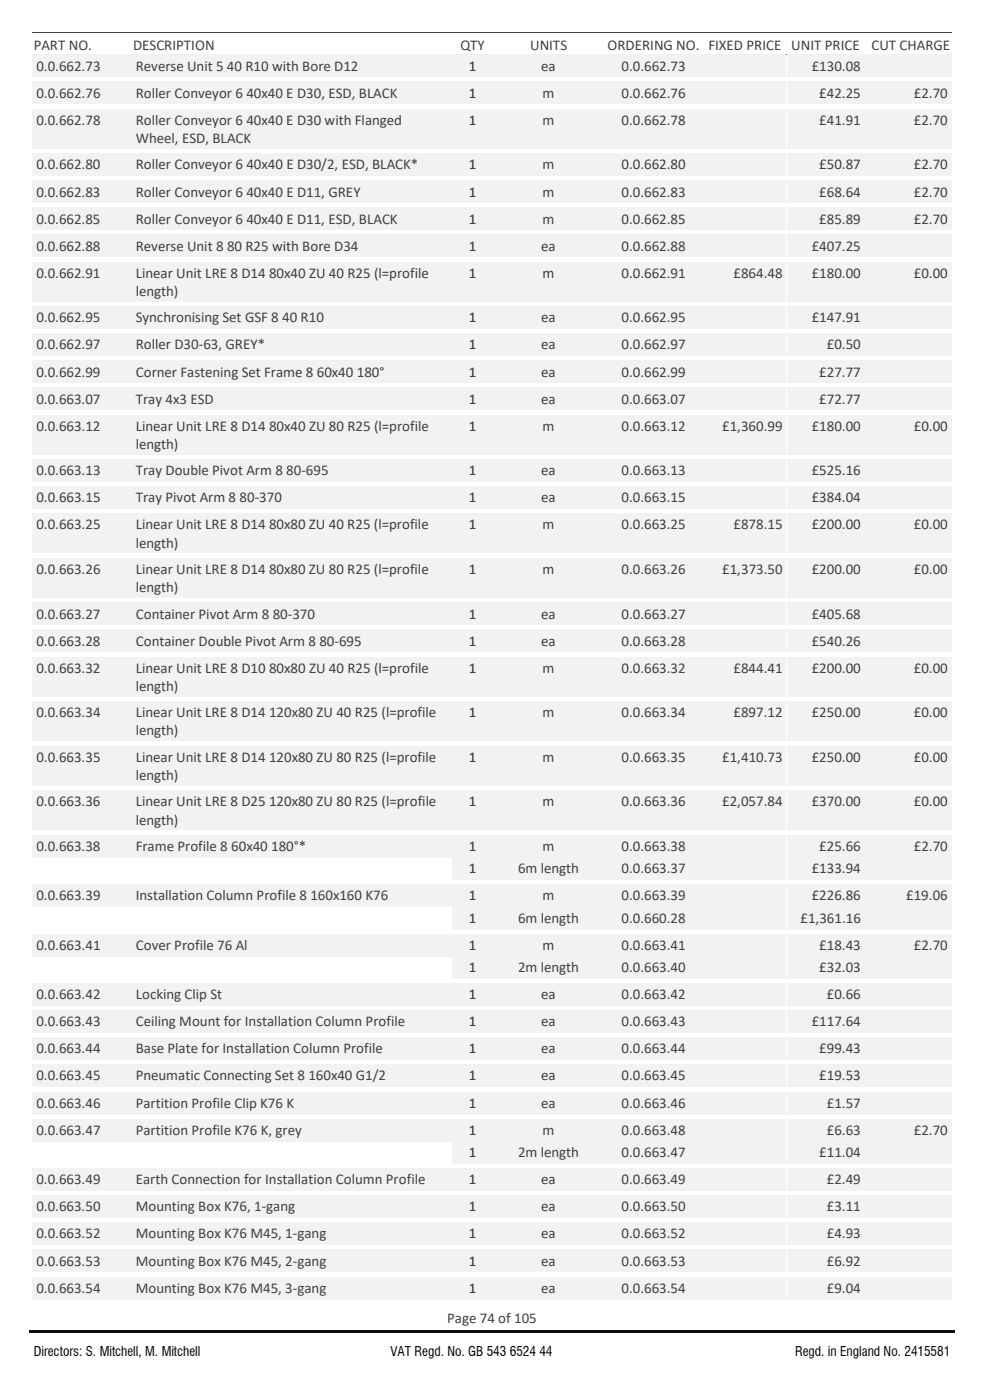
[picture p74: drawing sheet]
<svg xmlns="http://www.w3.org/2000/svg" width="210mm" height="297mm" viewBox="0 0 210 297" stroke-linecap="round" stroke-linejoin="round" font-family="sans-serif">
<defs><g id="words">
<g font-size="3.2" fill="#404040">
<text x="7.1" y="10.7">PART NO.</text>
<text x="28.2" y="10.7">DESCRIPTION</text>
<text x="97.6" y="10.7">QTY</text>
<text x="112.3" y="10.7">UNITS</text>
<text x="128.7" y="10.7">ORDERING NO. FIXED PRICE UNIT PRICE</text>
<text x="184.7" y="10.7">CUT CHARGE</text>
<text x="7.7" y="15">0.0.662.73</text>
<text x="28.8" y="15">Reverse Unit 5 40 R10 with Bore D12</text>
<text x="114.7" y="15">ea</text>
<text x="131.7" y="15">0.0.662.73</text>
<text x="172" y="15">£130.08</text>
<text x="7.7" y="20.7">0.0.662.76</text>
<text x="28.8" y="20.7">Roller Conveyor 6 40x40 E D30, ESD, BLACK</text>
<text x="115" y="20.7">m</text>
<text x="131.7" y="20.7">0.0.662.76</text>
<text x="173.6" y="20.7">£42.25</text>
<text x="193.6" y="20.7">£2.70</text>
<text x="7.7" y="26.5">0.0.662.78</text>
<text x="28.8" y="26.5">Roller Conveyor 6 40x40 E D30 with Flanged</text>
<text x="115" y="26.5">m</text>
<text x="131.7" y="26.5">0.0.662.78</text>
<text x="173.6" y="26.5">£41.91</text>
<text x="193.6" y="26.5">£2.70</text>
<text x="7.7" y="35.9">0.0.662.80</text>
<text x="28.8" y="30.4">Wheel, ESD, BLACK</text>
<text x="28.8" y="35.9">Roller Conveyor 6 40x40 E D30/2, ESD, BLACK*</text>
<text x="115" y="35.9">m</text>
<text x="131.7" y="35.9">0.0.662.80</text>
<text x="173.6" y="35.9">£50.87</text>
<text x="193.6" y="35.9">£2.70</text>
<text x="7.7" y="41.7">0.0.662.83</text>
<text x="28.8" y="41.7">Roller Conveyor 6 40x40 E D11, GREY</text>
<text x="115" y="41.7">m</text>
<text x="131.7" y="41.7">0.0.662.83</text>
<text x="173.6" y="41.7">£68.64</text>
<text x="193.6" y="41.7">£2.70</text>
<text x="7.7" y="47.4">0.0.662.85</text>
<text x="28.8" y="47.4">Roller Conveyor 6 40x40 E D11, ESD, BLACK</text>
<text x="115" y="47.4">m</text>
<text x="131.7" y="47.4">0.0.662.85</text>
<text x="173.6" y="47.4">£85.89</text>
<text x="193.6" y="47.4">£2.70</text>
<text x="7.7" y="53.2">0.0.662.88</text>
<text x="28.8" y="53.2">Reverse Unit 8 80 R25 with Bore D34</text>
<text x="114.7" y="53.2">ea</text>
<text x="131.7" y="53.2">0.0.662.88</text>
<text x="172" y="53.2">£407.25</text>
<text x="7.7" y="58.9">0.0.662.91</text>
<text x="28.8" y="58.9">Linear Unit LRE 8 D14 80x40 ZU 40 R25 (l=profile</text>
<text x="115" y="58.9">m</text>
<text x="131.7" y="58.9">0.0.662.91</text>
<text x="155.4" y="58.9">£864.48</text>
<text x="172" y="58.9">£180.00</text>
<text x="193.6" y="58.9">£0.00</text>
<text x="28.8" y="62.8">length)</text>
<text x="7.7" y="68.4">0.0.662.95</text>
<text x="28.8" y="68.4">Synchronising Set GSF 8 40 R10</text>
<text x="114.7" y="68.4">ea</text>
<text x="131.7" y="68.4">0.0.662.95</text>
<text x="172" y="68.4">£147.91</text>
<text x="7.7" y="74.1">0.0.662.97</text>
<text x="28.8" y="74.1">Roller D30-63, GREY*</text>
<text x="114.7" y="74.1">ea</text>
<text x="131.7" y="74.1">0.0.662.97</text>
<text x="175.2" y="74.1">£0.50</text>
<text x="7.7" y="79.9">0.0.662.99</text>
<text x="28.8" y="79.9">Corner Fastening Set Frame 8 60x40 180°</text>
<text x="114.7" y="79.9">ea</text>
<text x="131.7" y="79.9">0.0.662.99</text>
<text x="173.6" y="79.9">£27.77</text>
<text x="7.7" y="85.6">0.0.663.07</text>
<text x="28.8" y="85.6">Tray 4x3 ESD</text>
<text x="114.7" y="85.6">ea</text>
<text x="131.7" y="85.6">0.0.663.07</text>
<text x="173.6" y="85.6">£72.77</text>
<text x="7.7" y="91.4">0.0.663.12</text>
<text x="28.8" y="91.4">Linear Unit LRE 8 D14 80x40 ZU 80 R25 (l=profile</text>
<text x="28.8" y="95.2">length)</text>
<text x="115" y="91.4">m</text>
<text x="131.7" y="91.4">0.0.663.12</text>
<text x="153" y="91.4">£1,360.99</text>
<text x="172" y="91.4">£180.00</text>
<text x="193.6" y="91.4">£0.00</text>
<text x="7.7" y="100.8">0.0.663.13</text>
<text x="28.8" y="100.8">Tray Double Pivot Arm 8 80-695</text>
<text x="114.7" y="100.8">ea</text>
<text x="131.7" y="100.8">0.0.663.13</text>
<text x="172" y="100.8">£525.16</text>
<text x="7.7" y="106.5">0.0.663.15</text>
<text x="28.8" y="106.5">Tray Pivot Arm 8 80-370</text>
<text x="114.7" y="106.5">ea</text>
<text x="131.7" y="106.5">0.0.663.15</text>
<text x="172" y="106.5">£384.04</text>
<text x="7.7" y="112.3">0.0.663.25</text>
<text x="28.8" y="112.3">Linear Unit LRE 8 D14 80x80 ZU 40 R25 (l=profile</text>
<text x="115" y="112.3">m</text>
<text x="131.7" y="112.3">0.0.663.25</text>
<text x="155.4" y="112.3">£878.15</text>
<text x="172" y="112.3">£200.00</text>
<text x="193.6" y="112.3">£0.00</text>
<text x="28.8" y="116.2">length)</text>
<text x="7.7" y="121.7">0.0.663.26</text>
<text x="28.8" y="121.7">Linear Unit LRE 8 D14 80x80 ZU 80 R25 (l=profile</text>
<text x="28.8" y="125.6">length)</text>
<text x="115" y="121.7">m</text>
<text x="131.7" y="121.7">0.0.663.26</text>
<text x="153" y="121.7">£1,373.50</text>
<text x="172" y="121.7">£200.00</text>
<text x="193.6" y="121.7">£0.00</text>
<text x="7.7" y="131.2">0.0.663.27</text>
<text x="28.8" y="131.2">Container Pivot Arm 8 80-370</text>
<text x="114.7" y="131.2">ea</text>
<text x="131.7" y="131.2">0.0.663.27</text>
<text x="172" y="131.2">£405.68</text>
<text x="7.7" y="136.9">0.0.663.28</text>
<text x="28.8" y="136.9">Container Double Pivot Arm 8 80-695</text>
<text x="114.7" y="136.9">ea</text>
<text x="131.7" y="136.9">0.0.663.28</text>
<text x="172" y="136.9">£540.26</text>
<text x="7.7" y="142.7">0.0.663.32</text>
<text x="28.8" y="142.7">Linear Unit LRE 8 D10 80x80 ZU 40 R25 (l=profile</text>
<text x="115" y="142.7">m</text>
<text x="131.7" y="142.7">0.0.663.32</text>
<text x="155.4" y="142.7">£844.41</text>
<text x="172" y="142.7">£200.00</text>
<text x="193.6" y="142.7">£0.00</text>
<text x="28.8" y="146.5">length)</text>
<text x="7.7" y="152.1">0.0.663.34</text>
<text x="28.8" y="152.1">Linear Unit LRE 8 D14 120x80 ZU 40 R25 (l=profile</text>
<text x="28.8" y="156">length)</text>
<text x="115" y="152.1">m</text>
<text x="131.7" y="152.1">0.0.663.34</text>
<text x="155.4" y="152.1">£897.12</text>
<text x="172" y="152.1">£250.00</text>
<text x="193.6" y="152.1">£0.00</text>
<text x="7.7" y="161.6">0.0.663.35</text>
<text x="28.8" y="161.6">Linear Unit LRE 8 D14 120x80 ZU 80 R25 (l=profile</text>
<text x="115" y="161.6">m</text>
<text x="131.7" y="161.6">0.0.663.35</text>
<text x="153" y="161.6">£1,410.73</text>
<text x="172" y="161.6">£250.00</text>
<text x="193.6" y="161.6">£0.00</text>
<text x="28.8" y="165.4">length)</text>
<text x="7.7" y="171">0.0.663.36</text>
<text x="28.8" y="171">Linear Unit LRE 8 D25 120x80 ZU 80 R25 (l=profile</text>
<text x="115" y="171">m</text>
<text x="131.7" y="171">0.0.663.36</text>
<text x="153" y="171">£2,057.84</text>
<text x="172" y="171">£370.00</text>
<text x="193.6" y="171">£0.00</text>
<text x="28.8" y="174.9">length)</text>
<text x="7.7" y="180.4">0.0.663.38</text>
<text x="28.8" y="180.4">Frame Profile 8 60x40 180°*</text>
<text x="109.8" y="185.2">6m length</text>
<text x="115" y="180.4">m</text>
<text x="131.7" y="180.4">0.0.663.38</text>
<text x="131.7" y="185.2">0.0.663.37</text>
<text x="172" y="185.2">£133.94</text>
<text x="173.6" y="180.4">£25.66</text>
<text x="193.6" y="180.4">£2.70</text>
<text x="7.7" y="191">0.0.663.39</text>
<text x="28.8" y="191">Installation Column Profile 8 160x160 K76</text>
<text x="115" y="191">m</text>
<text x="131.7" y="191">0.0.663.39</text>
<text x="172" y="191">£226.86</text>
<text x="192" y="191">£19.06</text>
<text x="109.8" y="195.7">6m length</text>
<text x="131.7" y="195.7">0.0.660.28</text>
<text x="169.6" y="195.7">£1,361.16</text>
<text x="7.7" y="201.5">0.0.663.41</text>
<text x="28.8" y="201.5">Cover Profile 76 Al</text>
<text x="115" y="201.5">m</text>
<text x="131.7" y="201.5">0.0.663.41</text>
<text x="173.6" y="201.5">£18.43</text>
<text x="193.6" y="201.5">£2.70</text>
<text x="109.8" y="206.2">2m length</text>
<text x="131.7" y="206.2">0.0.663.40</text>
<text x="173.6" y="206.2">£32.03</text>
<text x="7.7" y="212">0.0.663.42</text>
<text x="28.8" y="212">Locking Clip St</text>
<text x="114.7" y="212">ea</text>
<text x="131.7" y="212">0.0.663.42</text>
<text x="175.2" y="212">£0.66</text>
<text x="7.7" y="217.7">0.0.663.43</text>
<text x="28.8" y="217.7">Ceiling Mount for Installation Column Profile</text>
<text x="114.7" y="217.7">ea</text>
<text x="131.7" y="217.7">0.0.663.43</text>
<text x="172" y="217.7">£117.64</text>
<text x="7.7" y="223.4">0.0.663.44</text>
<text x="28.8" y="223.4">Base Plate for Installation Column Profile</text>
<text x="114.7" y="223.4">ea</text>
<text x="131.7" y="223.4">0.0.663.44</text>
<text x="173.6" y="223.4">£99.43</text>
<text x="7.7" y="229.2">0.0.663.45</text>
<text x="28.8" y="229.2">Pneumatic Connecting Set 8 160x40 G1/2</text>
<text x="114.7" y="229.2">ea</text>
<text x="131.7" y="229.2">0.0.663.45</text>
<text x="173.6" y="229.2">£19.53</text>
<text x="7.7" y="235">0.0.663.46</text>
<text x="28.8" y="235">Partition Profile Clip K76 K</text>
<text x="114.7" y="235">ea</text>
<text x="131.7" y="235">0.0.663.46</text>
<text x="175.2" y="235">£1.57</text>
<text x="7.7" y="240.7">0.0.663.47</text>
<text x="28.8" y="240.7">Partition Profile K76 K, grey</text>
<text x="109.8" y="245.4">2m length</text>
<text x="115" y="240.7">m</text>
<text x="131.7" y="240.7">0.0.663.48</text>
<text x="131.7" y="245.4">0.0.663.47</text>
<text x="173.6" y="245.4">£11.04</text>
<text x="175.2" y="240.7">£6.63</text>
<text x="193.6" y="240.7">£2.70</text>
<text x="7.7" y="251.2">0.0.663.49</text>
<text x="28.8" y="251.2">Earth Connection for Installation Column Profile</text>
<text x="114.7" y="251.2">ea</text>
<text x="131.7" y="251.2">0.0.663.49</text>
<text x="175.2" y="251.2">£2.49</text>
<text x="7.7" y="257">0.0.663.50</text>
<text x="28.8" y="257">Mounting Box K76, 1-gang</text>
<text x="114.7" y="257">ea</text>
<text x="131.7" y="257">0.0.663.50</text>
<text x="175.2" y="257">£3.11</text>
<text x="7.7" y="262.7">0.0.663.52</text>
<text x="28.8" y="262.7">Mounting Box K76 M45, 1-gang</text>
<text x="114.7" y="262.7">ea</text>
<text x="131.7" y="262.7">0.0.663.52</text>
<text x="175.2" y="262.7">£4.93</text>
<text x="7.7" y="268.4">0.0.663.53</text>
<text x="28.8" y="268.4">Mounting Box K76 M45, 2-gang</text>
<text x="114.7" y="268.4">ea</text>
<text x="131.7" y="268.4">0.0.663.53</text>
<text x="175.2" y="268.4">£6.92</text>
<text x="7.7" y="274.2">0.0.663.54</text>
<text x="28.8" y="274.2">Mounting Box K76 M45, 3-gang</text>
<text x="114.7" y="274.2">ea</text>
<text x="131.7" y="274.2">0.0.663.54</text>
<text x="175.2" y="274.2">£9.04</text>
<text x="94.8" y="280.5">Page 74 of 105</text>
</g>
<g font-size="3.2" fill="#222a35">
<text x="99.4" y="15">1</text>
<text x="99.4" y="20.7">1</text>
<text x="99.4" y="26.5">1</text>
<text x="99.4" y="35.9">1</text>
<text x="99.4" y="41.7">1</text>
<text x="99.4" y="47.4">1</text>
<text x="99.4" y="53.2">1</text>
<text x="99.4" y="58.9">1</text>
<text x="99.4" y="68.4">1</text>
<text x="99.4" y="74.1">1</text>
<text x="99.4" y="79.9">1</text>
<text x="99.4" y="85.6">1</text>
<text x="99.4" y="91.4">1</text>
<text x="99.4" y="100.8">1</text>
<text x="99.4" y="106.5">1</text>
<text x="99.4" y="112.3">1</text>
<text x="99.4" y="121.7">1</text>
<text x="99.4" y="131.2">1</text>
<text x="99.4" y="136.9">1</text>
<text x="99.4" y="142.7">1</text>
<text x="99.4" y="152.1">1</text>
<text x="99.4" y="161.6">1</text>
<text x="99.4" y="171">1</text>
<text x="99.4" y="180.4">1</text>
<text x="99.4" y="185.2">1</text>
<text x="99.4" y="191">1</text>
<text x="99.4" y="195.7">1</text>
<text x="99.4" y="201.5">1</text>
<text x="99.4" y="206.2">1</text>
<text x="99.4" y="212">1</text>
<text x="99.4" y="217.7">1</text>
<text x="99.4" y="223.4">1</text>
<text x="99.4" y="229.2">1</text>
<text x="99.4" y="235">1</text>
<text x="99.4" y="240.7">1</text>
<text x="99.4" y="245.4">1</text>
<text x="99.4" y="251.2">1</text>
<text x="99.4" y="257">1</text>
<text x="99.4" y="262.7">1</text>
<text x="99.4" y="268.4">1</text>
<text x="99.4" y="274.2">1</text>
</g>
<g font-size="2.8">
<text x="7.1" y="287.6">Directors: S. Mitchell, M. Mitchell</text>
<text x="82.7" y="287.6">VAT Regd. No. GB 543 6524 44</text>
<text x="168.5" y="287.6">Regd. in England No. 2415581</text>
</g>
</g></defs>
<path d="M104.5 6.9h23.5" fill="none" stroke="#404040" stroke-width=".21"/>
<path d="M104.5 6.9h23.5" fill="none" stroke="#404040" stroke-width=".21"/>
<path d="M104.5 11.6h23.5" fill="none" stroke="#404040" stroke-width=".21"/>
<path d="M104.5 11.6h23.5" fill="none" stroke="#404040" stroke-width=".21"/>
<path d="M6.8 6.9h21.2" fill="none" stroke="#404040" stroke-width=".21"/>
<path d="M6.8 6.9h21.2" fill="none" stroke="#404040" stroke-width=".21"/>
<path d="M6.8 11.6h21.2" fill="none" stroke="#404040" stroke-width=".21"/>
<path d="M6.8 11.6h21.2" fill="none" stroke="#404040" stroke-width=".21"/>
<path d="M95.8 6.9h8.8" fill="none" stroke="#404040" stroke-width=".21"/>
<path d="M95.8 6.9h8.8" fill="none" stroke="#404040" stroke-width=".21"/>
<path d="M95.8 11.6h8.8" fill="none" stroke="#404040" stroke-width=".21"/>
<path d="M95.8 11.6h8.8" fill="none" stroke="#404040" stroke-width=".21"/>
<path d="M183.2 6.9h18.5" fill="none" stroke="#404040" stroke-width=".21"/>
<path d="M183.2 6.9h18.5" fill="none" stroke="#404040" stroke-width=".21"/>
<path d="M183.2 11.6h18.5" fill="none" stroke="#404040" stroke-width=".21"/>
<path d="M183.2 11.6h18.5" fill="none" stroke="#404040" stroke-width=".21"/>
<path d="M166.6 6.9h16.7" fill="none" stroke="#404040" stroke-width=".21"/>
<path d="M166.6 6.9h16.7" fill="none" stroke="#404040" stroke-width=".21"/>
<path d="M166.6 11.6h16.7" fill="none" stroke="#404040" stroke-width=".21"/>
<path d="M166.6 11.6h16.7" fill="none" stroke="#404040" stroke-width=".21"/>
<path d="M149 6.9h17.7" fill="none" stroke="#404040" stroke-width=".21"/>
<path d="M149 6.9h17.7" fill="none" stroke="#404040" stroke-width=".21"/>
<path d="M149 11.6h17.7" fill="none" stroke="#404040" stroke-width=".21"/>
<path d="M149 11.6h17.7" fill="none" stroke="#404040" stroke-width=".21"/>
<path d="M127.9 6.9h21.1" fill="none" stroke="#404040" stroke-width=".21"/>
<path d="M127.9 6.9h21.1" fill="none" stroke="#404040" stroke-width=".21"/>
<path d="M127.9 11.6h21.1" fill="none" stroke="#404040" stroke-width=".21"/>
<path d="M127.9 11.6h21.1" fill="none" stroke="#404040" stroke-width=".21"/>
<path d="M27.9 6.9h68" fill="none" stroke="#404040" stroke-width=".21"/>
<path d="M27.9 6.9h68" fill="none" stroke="#404040" stroke-width=".21"/>
<path d="M27.9 11.6h68" fill="none" stroke="#404040" stroke-width=".21"/>
<path d="M27.9 11.6h68" fill="none" stroke="#404040" stroke-width=".21"/>
<g fill="#f2f2f2">
<path d="M6.9 11.6h21v4.7h-21z" fill-rule="evenodd"/>
<path d="M95.9 11.6h8.6v4.7h-8.6z" fill-rule="evenodd"/>
<path d="M128 11.6h21v4.7h-21z" fill-rule="evenodd"/>
<path d="M149 11.6h17.6v4.7h-17.6z" fill-rule="evenodd"/>
<path d="M166.7 11.6h16.5v4.7h-16.5z" fill-rule="evenodd"/>
<path d="M183.3 11.6h18.3v4.7h-18.3z" fill-rule="evenodd"/>
<path d="M28 11.6h67.8v4.7h-67.8z" fill-rule="evenodd"/>
<path d="M104.6 11.6h23.3v4.7h-23.3z" fill-rule="evenodd"/>
<path d="M6.9 17.4h21v4.7h-21z" fill-rule="evenodd"/>
<path d="M95.9 17.4h8.6v4.7h-8.6z" fill-rule="evenodd"/>
<path d="M128 17.4h21v4.7h-21z" fill-rule="evenodd"/>
<path d="M149 17.4h17.6v4.7h-17.6z" fill-rule="evenodd"/>
<path d="M166.7 17.4h16.5v4.7h-16.5z" fill-rule="evenodd"/>
<path d="M183.3 17.4h18.3v4.7h-18.3z" fill-rule="evenodd"/>
<path d="M28 17.4h67.8v4.7h-67.8z" fill-rule="evenodd"/>
<path d="M104.6 17.4h23.3v4.7h-23.3z" fill-rule="evenodd"/>
<path d="M6.9 23.2h21v8.3h-21z" fill-rule="evenodd"/>
<path d="M95.9 23.2h8.6v8.3h-8.6z" fill-rule="evenodd"/>
<path d="M128 23.2h21v8.3h-21z" fill-rule="evenodd"/>
<path d="M149 23.2h17.6v8.3h-17.6z" fill-rule="evenodd"/>
<path d="M166.7 23.2h16.5v8.3h-16.5z" fill-rule="evenodd"/>
<path d="M183.3 23.2h18.3v8.3h-18.3z" fill-rule="evenodd"/>
<path d="M28 23.2h67.8v8.3h-67.8z" fill-rule="evenodd"/>
<path d="M104.6 23.2h23.3v8.3h-23.3z" fill-rule="evenodd"/>
<path d="M6.9 32.6h21v4.7h-21z" fill-rule="evenodd"/>
<path d="M95.9 32.6h8.6v4.7h-8.6z" fill-rule="evenodd"/>
<path d="M128 32.6h21v4.7h-21z" fill-rule="evenodd"/>
<path d="M149 32.6h17.6v4.7h-17.6z" fill-rule="evenodd"/>
<path d="M166.7 32.6h16.5v4.7h-16.5z" fill-rule="evenodd"/>
<path d="M183.3 32.6h18.3v4.7h-18.3z" fill-rule="evenodd"/>
<path d="M28 32.6h67.8v4.7h-67.8z" fill-rule="evenodd"/>
<path d="M104.6 32.6h23.3v4.7h-23.3z" fill-rule="evenodd"/>
<path d="M6.9 38.4h21v4.6h-21z" fill-rule="evenodd"/>
<path d="M95.9 38.4h8.6v4.6h-8.6z" fill-rule="evenodd"/>
<path d="M128 38.4h21v4.6h-21z" fill-rule="evenodd"/>
<path d="M149 38.4h17.6v4.6h-17.6z" fill-rule="evenodd"/>
<path d="M166.7 38.4h16.5v4.6h-16.5z" fill-rule="evenodd"/>
<path d="M183.3 38.4h18.3v4.6h-18.3z" fill-rule="evenodd"/>
<path d="M28 38.4h67.8v4.6h-67.8z" fill-rule="evenodd"/>
<path d="M104.6 38.4h23.3v4.6h-23.3z" fill-rule="evenodd"/>
<path d="M6.9 44.1h21v4.7h-21z" fill-rule="evenodd"/>
<path d="M95.9 44.1h8.6v4.7h-8.6z" fill-rule="evenodd"/>
<path d="M128 44.1h21v4.7h-21z" fill-rule="evenodd"/>
<path d="M149 44.1h17.6v4.7h-17.6z" fill-rule="evenodd"/>
<path d="M166.7 44.1h16.5v4.7h-16.5z" fill-rule="evenodd"/>
<path d="M183.3 44.1h18.3v4.7h-18.3z" fill-rule="evenodd"/>
<path d="M28 44.1h67.8v4.7h-67.8z" fill-rule="evenodd"/>
<path d="M104.6 44.1h23.3v4.7h-23.3z" fill-rule="evenodd"/>
<path d="M6.9 49.8h21v4.7h-21z" fill-rule="evenodd"/>
<path d="M95.9 49.8h8.6v4.7h-8.6z" fill-rule="evenodd"/>
<path d="M128 49.8h21v4.7h-21z" fill-rule="evenodd"/>
<path d="M149 49.8h17.6v4.7h-17.6z" fill-rule="evenodd"/>
<path d="M166.7 49.8h16.5v4.7h-16.5z" fill-rule="evenodd"/>
<path d="M183.3 49.8h18.3v4.7h-18.3z" fill-rule="evenodd"/>
<path d="M28 49.8h67.8v4.7h-67.8z" fill-rule="evenodd"/>
<path d="M104.6 49.8h23.3v4.7h-23.3z" fill-rule="evenodd"/>
<path d="M6.9 55.6h21v8.3h-21z" fill-rule="evenodd"/>
<path d="M95.9 55.6h8.6v8.3h-8.6z" fill-rule="evenodd"/>
<path d="M128 55.6h21v8.3h-21z" fill-rule="evenodd"/>
<path d="M149 55.6h17.6v8.3h-17.6z" fill-rule="evenodd"/>
<path d="M166.7 55.6h16.5v8.3h-16.5z" fill-rule="evenodd"/>
<path d="M183.3 55.6h18.3v8.3h-18.3z" fill-rule="evenodd"/>
<path d="M28 55.6h67.8v8.3h-67.8z" fill-rule="evenodd"/>
<path d="M104.6 55.6h23.3v8.3h-23.3z" fill-rule="evenodd"/>
<path d="M6.9 65h21v4.7h-21z" fill-rule="evenodd"/>
<path d="M95.9 65h8.6v4.7h-8.6z" fill-rule="evenodd"/>
<path d="M128 65h21v4.7h-21z" fill-rule="evenodd"/>
<path d="M149 65h17.6v4.7h-17.6z" fill-rule="evenodd"/>
<path d="M166.7 65h16.5v4.7h-16.5z" fill-rule="evenodd"/>
<path d="M183.3 65h18.3v4.7h-18.3z" fill-rule="evenodd"/>
<path d="M28 65h67.8v4.7h-67.8z" fill-rule="evenodd"/>
<path d="M104.6 65h23.3v4.7h-23.3z" fill-rule="evenodd"/>
<path d="M6.9 70.8h21v4.6h-21z" fill-rule="evenodd"/>
<path d="M95.9 70.8h8.6v4.6h-8.6z" fill-rule="evenodd"/>
<path d="M128 70.8h21v4.6h-21z" fill-rule="evenodd"/>
<path d="M149 70.8h17.6v4.6h-17.6z" fill-rule="evenodd"/>
<path d="M166.7 70.8h16.5v4.6h-16.5z" fill-rule="evenodd"/>
<path d="M183.3 70.8h18.3v4.6h-18.3z" fill-rule="evenodd"/>
<path d="M28 70.8h67.8v4.6h-67.8z" fill-rule="evenodd"/>
<path d="M104.6 70.8h23.3v4.6h-23.3z" fill-rule="evenodd"/>
<path d="M6.9 76.6h21v4.6h-21z" fill-rule="evenodd"/>
<path d="M95.9 76.6h8.6v4.6h-8.6z" fill-rule="evenodd"/>
<path d="M128 76.6h21v4.6h-21z" fill-rule="evenodd"/>
<path d="M149 76.6h17.6v4.6h-17.6z" fill-rule="evenodd"/>
<path d="M166.7 76.6h16.5v4.6h-16.5z" fill-rule="evenodd"/>
<path d="M183.3 76.6h18.3v4.6h-18.3z" fill-rule="evenodd"/>
<path d="M28 76.6h67.8v4.6h-67.8z" fill-rule="evenodd"/>
<path d="M104.6 76.6h23.3v4.6h-23.3z" fill-rule="evenodd"/>
<path d="M6.9 82.3h21v4.7h-21z" fill-rule="evenodd"/>
<path d="M95.9 82.3h8.6v4.7h-8.6z" fill-rule="evenodd"/>
<path d="M128 82.3h21v4.7h-21z" fill-rule="evenodd"/>
<path d="M149 82.3h17.6v4.7h-17.6z" fill-rule="evenodd"/>
<path d="M166.7 82.3h16.5v4.7h-16.5z" fill-rule="evenodd"/>
<path d="M183.3 82.3h18.3v4.7h-18.3z" fill-rule="evenodd"/>
<path d="M28 82.3h67.8v4.7h-67.8z" fill-rule="evenodd"/>
<path d="M104.6 82.3h23.3v4.7h-23.3z" fill-rule="evenodd"/>
<path d="M6.9 88h21v8.4h-21z" fill-rule="evenodd"/>
<path d="M95.9 88h8.6v8.4h-8.6z" fill-rule="evenodd"/>
<path d="M128 88h21v8.4h-21z" fill-rule="evenodd"/>
<path d="M149 88h17.6v8.4h-17.6z" fill-rule="evenodd"/>
<path d="M166.7 88h16.5v8.4h-16.5z" fill-rule="evenodd"/>
<path d="M183.3 88h18.3v8.4h-18.3z" fill-rule="evenodd"/>
<path d="M28 88h67.8v8.4h-67.8z" fill-rule="evenodd"/>
<path d="M104.6 88h23.3v8.4h-23.3z" fill-rule="evenodd"/>
<path d="M6.9 97.5h21v4.7h-21z" fill-rule="evenodd"/>
<path d="M95.9 97.5h8.6v4.7h-8.6z" fill-rule="evenodd"/>
<path d="M128 97.5h21v4.7h-21z" fill-rule="evenodd"/>
<path d="M149 97.5h17.6v4.7h-17.6z" fill-rule="evenodd"/>
<path d="M166.7 97.5h16.5v4.7h-16.5z" fill-rule="evenodd"/>
<path d="M183.3 97.5h18.3v4.7h-18.3z" fill-rule="evenodd"/>
<path d="M28 97.5h67.8v4.7h-67.8z" fill-rule="evenodd"/>
<path d="M104.6 97.5h23.3v4.7h-23.3z" fill-rule="evenodd"/>
<path d="M6.9 103.2h21v4.7h-21z" fill-rule="evenodd"/>
<path d="M95.9 103.2h8.6v4.7h-8.6z" fill-rule="evenodd"/>
<path d="M128 103.2h21v4.7h-21z" fill-rule="evenodd"/>
<path d="M149 103.2h17.6v4.7h-17.6z" fill-rule="evenodd"/>
<path d="M166.7 103.2h16.5v4.7h-16.5z" fill-rule="evenodd"/>
<path d="M183.3 103.2h18.3v4.7h-18.3z" fill-rule="evenodd"/>
<path d="M28 103.2h67.8v4.7h-67.8z" fill-rule="evenodd"/>
<path d="M104.6 103.2h23.3v4.7h-23.3z" fill-rule="evenodd"/>
<path d="M6.9 109h21v8.3h-21z" fill-rule="evenodd"/>
<path d="M95.9 109h8.6v8.3h-8.6z" fill-rule="evenodd"/>
<path d="M128 109h21v8.3h-21z" fill-rule="evenodd"/>
<path d="M149 109h17.6v8.3h-17.6z" fill-rule="evenodd"/>
<path d="M166.7 109h16.5v8.3h-16.5z" fill-rule="evenodd"/>
<path d="M183.3 109h18.3v8.3h-18.3z" fill-rule="evenodd"/>
<path d="M28 109h67.8v8.3h-67.8z" fill-rule="evenodd"/>
<path d="M104.6 109h23.3v8.3h-23.3z" fill-rule="evenodd"/>
<path d="M6.9 118.4h21v8.4h-21z" fill-rule="evenodd"/>
<path d="M95.9 118.4h8.6v8.4h-8.6z" fill-rule="evenodd"/>
<path d="M128 118.4h21v8.4h-21z" fill-rule="evenodd"/>
<path d="M149 118.4h17.6v8.4h-17.6z" fill-rule="evenodd"/>
<path d="M166.7 118.4h16.5v8.4h-16.5z" fill-rule="evenodd"/>
<path d="M183.3 118.4h18.3v8.4h-18.3z" fill-rule="evenodd"/>
<path d="M28 118.4h67.8v8.4h-67.8z" fill-rule="evenodd"/>
<path d="M104.6 118.4h23.3v8.4h-23.3z" fill-rule="evenodd"/>
<path d="M6.9 127.9h21v4.6h-21z" fill-rule="evenodd"/>
<path d="M95.9 127.9h8.6v4.6h-8.6z" fill-rule="evenodd"/>
<path d="M128 127.9h21v4.6h-21z" fill-rule="evenodd"/>
<path d="M149 127.9h17.6v4.6h-17.6z" fill-rule="evenodd"/>
<path d="M166.7 127.9h16.5v4.6h-16.5z" fill-rule="evenodd"/>
<path d="M183.3 127.9h18.3v4.6h-18.3z" fill-rule="evenodd"/>
<path d="M28 127.9h67.8v4.6h-67.8z" fill-rule="evenodd"/>
<path d="M104.6 127.9h23.3v4.6h-23.3z" fill-rule="evenodd"/>
<path d="M6.9 133.6h21v4.7h-21z" fill-rule="evenodd"/>
<path d="M95.9 133.6h8.6v4.7h-8.6z" fill-rule="evenodd"/>
<path d="M128 133.6h21v4.7h-21z" fill-rule="evenodd"/>
<path d="M149 133.6h17.6v4.7h-17.6z" fill-rule="evenodd"/>
<path d="M166.7 133.6h16.5v4.7h-16.5z" fill-rule="evenodd"/>
<path d="M183.3 133.6h18.3v4.7h-18.3z" fill-rule="evenodd"/>
<path d="M28 133.6h67.8v4.7h-67.8z" fill-rule="evenodd"/>
<path d="M104.6 133.6h23.3v4.7h-23.3z" fill-rule="evenodd"/>
<path d="M6.9 139.3h21v8.4h-21z" fill-rule="evenodd"/>
<path d="M95.9 139.3h8.6v8.4h-8.6z" fill-rule="evenodd"/>
<path d="M128 139.3h21v8.4h-21z" fill-rule="evenodd"/>
<path d="M149 139.3h17.6v8.4h-17.6z" fill-rule="evenodd"/>
<path d="M166.7 139.3h16.5v8.4h-16.5z" fill-rule="evenodd"/>
<path d="M183.3 139.3h18.3v8.4h-18.3z" fill-rule="evenodd"/>
<path d="M28 139.3h67.8v8.4h-67.8z" fill-rule="evenodd"/>
<path d="M104.6 139.3h23.3v8.4h-23.3z" fill-rule="evenodd"/>
<path d="M6.9 148.8h21v8.4h-21z" fill-rule="evenodd"/>
<path d="M95.9 148.8h8.6v8.4h-8.6z" fill-rule="evenodd"/>
<path d="M128 148.8h21v8.4h-21z" fill-rule="evenodd"/>
<path d="M149 148.8h17.6v8.4h-17.6z" fill-rule="evenodd"/>
<path d="M166.7 148.8h16.5v8.4h-16.5z" fill-rule="evenodd"/>
<path d="M183.3 148.8h18.3v8.4h-18.3z" fill-rule="evenodd"/>
<path d="M28 148.8h67.8v8.4h-67.8z" fill-rule="evenodd"/>
<path d="M104.6 148.8h23.3v8.4h-23.3z" fill-rule="evenodd"/>
<path d="M6.9 158.3h21v8.3h-21z" fill-rule="evenodd"/>
<path d="M95.9 158.3h8.6v8.3h-8.6z" fill-rule="evenodd"/>
<path d="M128 158.3h21v8.3h-21z" fill-rule="evenodd"/>
<path d="M149 158.3h17.6v8.3h-17.6z" fill-rule="evenodd"/>
<path d="M166.7 158.3h16.5v8.3h-16.5z" fill-rule="evenodd"/>
<path d="M183.3 158.3h18.3v8.3h-18.3z" fill-rule="evenodd"/>
<path d="M28 158.3h67.8v8.3h-67.8z" fill-rule="evenodd"/>
<path d="M104.6 158.3h23.3v8.3h-23.3z" fill-rule="evenodd"/>
<path d="M6.9 167.7h21v8.4h-21z" fill-rule="evenodd"/>
<path d="M95.9 167.7h8.6v8.4h-8.6z" fill-rule="evenodd"/>
<path d="M128 167.7h21v8.4h-21z" fill-rule="evenodd"/>
<path d="M149 167.7h17.6v8.4h-17.6z" fill-rule="evenodd"/>
<path d="M166.7 167.7h16.5v8.4h-16.5z" fill-rule="evenodd"/>
<path d="M183.3 167.7h18.3v8.4h-18.3z" fill-rule="evenodd"/>
<path d="M28 167.7h67.8v8.4h-67.8z" fill-rule="evenodd"/>
<path d="M104.6 167.7h23.3v8.4h-23.3z" fill-rule="evenodd"/>
<path d="M6.9 177.1h21v4.7h-21z" fill-rule="evenodd"/>
<path d="M95.9 177.1h8.6v4.7h-8.6z" fill-rule="evenodd"/>
<path d="M128 177.1h21v4.7h-21z" fill-rule="evenodd"/>
<path d="M149 177.1h17.6v4.7h-17.6z" fill-rule="evenodd"/>
<path d="M166.7 177.1h16.5v4.7h-16.5z" fill-rule="evenodd"/>
<path d="M183.3 177.1h18.3v4.7h-18.3z" fill-rule="evenodd"/>
<path d="M28 177.1h67.8v4.7h-67.8z" fill-rule="evenodd"/>
<path d="M104.6 177.1h23.3v4.7h-23.3z" fill-rule="evenodd"/>
<path d="M95.9 181.9h8.6v4.7h-8.6z" fill-rule="evenodd"/>
<path d="M128 181.9h21v4.7h-21z" fill-rule="evenodd"/>
<path d="M149 181.9h17.6v4.7h-17.6z" fill-rule="evenodd"/>
<path d="M166.7 181.9h16.5v4.7h-16.5z" fill-rule="evenodd"/>
<path d="M183.3 181.9h18.3v4.7h-18.3z" fill-rule="evenodd"/>
<path d="M104.6 181.9h23.3v4.7h-23.3z" fill-rule="evenodd"/>
<path d="M6.9 187.6h21v4.7h-21z" fill-rule="evenodd"/>
<path d="M95.9 187.6h8.6v4.7h-8.6z" fill-rule="evenodd"/>
<path d="M128 187.6h21v4.7h-21z" fill-rule="evenodd"/>
<path d="M149 187.6h17.6v4.7h-17.6z" fill-rule="evenodd"/>
<path d="M166.7 187.6h16.5v4.7h-16.5z" fill-rule="evenodd"/>
<path d="M183.3 187.6h18.3v4.7h-18.3z" fill-rule="evenodd"/>
<path d="M28 187.6h67.8v4.7h-67.8z" fill-rule="evenodd"/>
<path d="M104.6 187.6h23.3v4.7h-23.3z" fill-rule="evenodd"/>
<path d="M95.9 192.4h8.6v4.7h-8.6z" fill-rule="evenodd"/>
<path d="M128 192.4h21v4.7h-21z" fill-rule="evenodd"/>
<path d="M149 192.4h17.6v4.7h-17.6z" fill-rule="evenodd"/>
<path d="M166.7 192.4h16.5v4.7h-16.5z" fill-rule="evenodd"/>
<path d="M183.3 192.4h18.3v4.7h-18.3z" fill-rule="evenodd"/>
<path d="M104.6 192.4h23.3v4.7h-23.3z" fill-rule="evenodd"/>
<path d="M6.9 198.1h21v4.7h-21z" fill-rule="evenodd"/>
<path d="M95.9 198.1h8.6v4.7h-8.6z" fill-rule="evenodd"/>
<path d="M128 198.1h21v4.7h-21z" fill-rule="evenodd"/>
<path d="M149 198.1h17.6v4.7h-17.6z" fill-rule="evenodd"/>
<path d="M166.7 198.1h16.5v4.7h-16.5z" fill-rule="evenodd"/>
<path d="M183.3 198.1h18.3v4.7h-18.3z" fill-rule="evenodd"/>
<path d="M28 198.1h67.8v4.7h-67.8z" fill-rule="evenodd"/>
<path d="M104.6 198.1h23.3v4.7h-23.3z" fill-rule="evenodd"/>
<path d="M95.9 202.9h8.6v4.6h-8.6z" fill-rule="evenodd"/>
<path d="M128 202.9h21v4.6h-21z" fill-rule="evenodd"/>
<path d="M149 202.9h17.6v4.6h-17.6z" fill-rule="evenodd"/>
<path d="M166.7 202.9h16.5v4.6h-16.5z" fill-rule="evenodd"/>
<path d="M183.3 202.9h18.3v4.6h-18.3z" fill-rule="evenodd"/>
<path d="M104.6 202.9h23.3v4.6h-23.3z" fill-rule="evenodd"/>
<path d="M6.9 208.6h21v4.7h-21z" fill-rule="evenodd"/>
<path d="M95.9 208.6h8.6v4.7h-8.6z" fill-rule="evenodd"/>
<path d="M128 208.6h21v4.7h-21z" fill-rule="evenodd"/>
<path d="M149 208.6h17.6v4.7h-17.6z" fill-rule="evenodd"/>
<path d="M166.7 208.6h16.5v4.7h-16.5z" fill-rule="evenodd"/>
<path d="M183.3 208.6h18.3v4.7h-18.3z" fill-rule="evenodd"/>
<path d="M28 208.6h67.8v4.7h-67.8z" fill-rule="evenodd"/>
<path d="M104.6 208.6h23.3v4.7h-23.3z" fill-rule="evenodd"/>
<path d="M6.9 214.4h21v4.7h-21z" fill-rule="evenodd"/>
<path d="M95.9 214.4h8.6v4.7h-8.6z" fill-rule="evenodd"/>
<path d="M128 214.4h21v4.7h-21z" fill-rule="evenodd"/>
<path d="M149 214.4h17.6v4.7h-17.6z" fill-rule="evenodd"/>
<path d="M166.7 214.4h16.5v4.7h-16.5z" fill-rule="evenodd"/>
<path d="M183.3 214.4h18.3v4.7h-18.3z" fill-rule="evenodd"/>
<path d="M28 214.4h67.8v4.7h-67.8z" fill-rule="evenodd"/>
<path d="M104.6 214.4h23.3v4.7h-23.3z" fill-rule="evenodd"/>
<path d="M6.9 220.1h21v4.7h-21z" fill-rule="evenodd"/>
<path d="M95.9 220.1h8.6v4.7h-8.6z" fill-rule="evenodd"/>
<path d="M128 220.1h21v4.7h-21z" fill-rule="evenodd"/>
<path d="M149 220.1h17.6v4.7h-17.6z" fill-rule="evenodd"/>
<path d="M166.7 220.1h16.5v4.7h-16.5z" fill-rule="evenodd"/>
<path d="M183.3 220.1h18.3v4.7h-18.3z" fill-rule="evenodd"/>
<path d="M28 220.1h67.8v4.7h-67.8z" fill-rule="evenodd"/>
<path d="M104.6 220.1h23.3v4.7h-23.3z" fill-rule="evenodd"/>
<path d="M6.9 225.9h21v4.6h-21z" fill-rule="evenodd"/>
<path d="M95.9 225.9h8.6v4.6h-8.6z" fill-rule="evenodd"/>
<path d="M128 225.9h21v4.6h-21z" fill-rule="evenodd"/>
<path d="M149 225.9h17.6v4.6h-17.6z" fill-rule="evenodd"/>
<path d="M166.7 225.9h16.5v4.6h-16.5z" fill-rule="evenodd"/>
<path d="M183.3 225.9h18.3v4.6h-18.3z" fill-rule="evenodd"/>
<path d="M28 225.9h67.8v4.6h-67.8z" fill-rule="evenodd"/>
<path d="M104.6 225.9h23.3v4.6h-23.3z" fill-rule="evenodd"/>
<path d="M6.9 231.6h21v4.7h-21z" fill-rule="evenodd"/>
<path d="M95.9 231.6h8.6v4.7h-8.6z" fill-rule="evenodd"/>
<path d="M128 231.6h21v4.7h-21z" fill-rule="evenodd"/>
<path d="M149 231.6h17.6v4.7h-17.6z" fill-rule="evenodd"/>
<path d="M166.7 231.6h16.5v4.7h-16.5z" fill-rule="evenodd"/>
<path d="M183.3 231.6h18.3v4.7h-18.3z" fill-rule="evenodd"/>
<path d="M28 231.6h67.8v4.7h-67.8z" fill-rule="evenodd"/>
<path d="M104.6 231.6h23.3v4.7h-23.3z" fill-rule="evenodd"/>
<path d="M6.9 237.4h21v4.7h-21z" fill-rule="evenodd"/>
<path d="M95.9 237.4h8.6v4.7h-8.6z" fill-rule="evenodd"/>
<path d="M128 237.4h21v4.7h-21z" fill-rule="evenodd"/>
<path d="M149 237.4h17.6v4.7h-17.6z" fill-rule="evenodd"/>
<path d="M166.7 237.4h16.5v4.7h-16.5z" fill-rule="evenodd"/>
<path d="M183.3 237.4h18.3v4.7h-18.3z" fill-rule="evenodd"/>
<path d="M28 237.4h67.8v4.7h-67.8z" fill-rule="evenodd"/>
<path d="M104.6 237.4h23.3v4.7h-23.3z" fill-rule="evenodd"/>
<path d="M95.9 242.1h8.6v4.7h-8.6z" fill-rule="evenodd"/>
<path d="M128 242.1h21v4.7h-21z" fill-rule="evenodd"/>
<path d="M149 242.1h17.6v4.7h-17.6z" fill-rule="evenodd"/>
<path d="M166.7 242.1h16.5v4.7h-16.5z" fill-rule="evenodd"/>
<path d="M183.3 242.1h18.3v4.7h-18.3z" fill-rule="evenodd"/>
<path d="M104.6 242.1h23.3v4.7h-23.3z" fill-rule="evenodd"/>
<path d="M6.9 247.9h21v4.7h-21z" fill-rule="evenodd"/>
<path d="M95.9 247.9h8.6v4.7h-8.6z" fill-rule="evenodd"/>
<path d="M128 247.9h21v4.7h-21z" fill-rule="evenodd"/>
<path d="M149 247.9h17.6v4.7h-17.6z" fill-rule="evenodd"/>
<path d="M166.7 247.9h16.5v4.7h-16.5z" fill-rule="evenodd"/>
<path d="M183.3 247.9h18.3v4.7h-18.3z" fill-rule="evenodd"/>
<path d="M28 247.9h67.8v4.7h-67.8z" fill-rule="evenodd"/>
<path d="M104.6 247.9h23.3v4.7h-23.3z" fill-rule="evenodd"/>
<path d="M6.9 253.6h21v4.7h-21z" fill-rule="evenodd"/>
<path d="M95.9 253.6h8.6v4.7h-8.6z" fill-rule="evenodd"/>
<path d="M128 253.6h21v4.7h-21z" fill-rule="evenodd"/>
<path d="M149 253.6h17.6v4.7h-17.6z" fill-rule="evenodd"/>
<path d="M166.7 253.6h16.5v4.7h-16.5z" fill-rule="evenodd"/>
<path d="M183.3 253.6h18.3v4.7h-18.3z" fill-rule="evenodd"/>
<path d="M28 253.6h67.8v4.7h-67.8z" fill-rule="evenodd"/>
<path d="M104.6 253.6h23.3v4.7h-23.3z" fill-rule="evenodd"/>
<path d="M6.9 259.4h21v4.6h-21z" fill-rule="evenodd"/>
<path d="M95.9 259.4h8.6v4.6h-8.6z" fill-rule="evenodd"/>
<path d="M128 259.4h21v4.6h-21z" fill-rule="evenodd"/>
<path d="M149 259.4h17.6v4.6h-17.6z" fill-rule="evenodd"/>
<path d="M166.7 259.4h16.5v4.6h-16.5z" fill-rule="evenodd"/>
<path d="M183.3 259.4h18.3v4.6h-18.3z" fill-rule="evenodd"/>
<path d="M28 259.4h67.8v4.6h-67.8z" fill-rule="evenodd"/>
<path d="M104.6 259.4h23.3v4.6h-23.3z" fill-rule="evenodd"/>
<path d="M6.9 265.1h21v4.7h-21z" fill-rule="evenodd"/>
<path d="M95.9 265.1h8.6v4.7h-8.6z" fill-rule="evenodd"/>
<path d="M128 265.1h21v4.7h-21z" fill-rule="evenodd"/>
<path d="M149 265.1h17.6v4.7h-17.6z" fill-rule="evenodd"/>
<path d="M166.7 265.1h16.5v4.7h-16.5z" fill-rule="evenodd"/>
<path d="M183.3 265.1h18.3v4.7h-18.3z" fill-rule="evenodd"/>
<path d="M28 265.1h67.8v4.7h-67.8z" fill-rule="evenodd"/>
<path d="M104.6 265.1h23.3v4.7h-23.3z" fill-rule="evenodd"/>
<path d="M6.9 270.9h21v4.7h-21z" fill-rule="evenodd"/>
<path d="M95.9 270.9h8.6v4.7h-8.6z" fill-rule="evenodd"/>
<path d="M128 270.9h21v4.7h-21z" fill-rule="evenodd"/>
<path d="M149 270.9h17.6v4.7h-17.6z" fill-rule="evenodd"/>
<path d="M166.7 270.9h16.5v4.7h-16.5z" fill-rule="evenodd"/>
<path d="M183.3 270.9h18.3v4.7h-18.3z" fill-rule="evenodd"/>
<path d="M28 270.9h67.8v4.7h-67.8z" fill-rule="evenodd"/>
<path d="M104.6 270.9h23.3v4.7h-23.3z" fill-rule="evenodd"/>
</g>
<path d="M6.2 282.6h196.1" fill="none" stroke="#000" stroke-width=".35"/>
<path d="M6.2 282.3h196.1" fill="none" stroke="#000" stroke-width=".36"/>
<use href="#words"/>
</svg>
